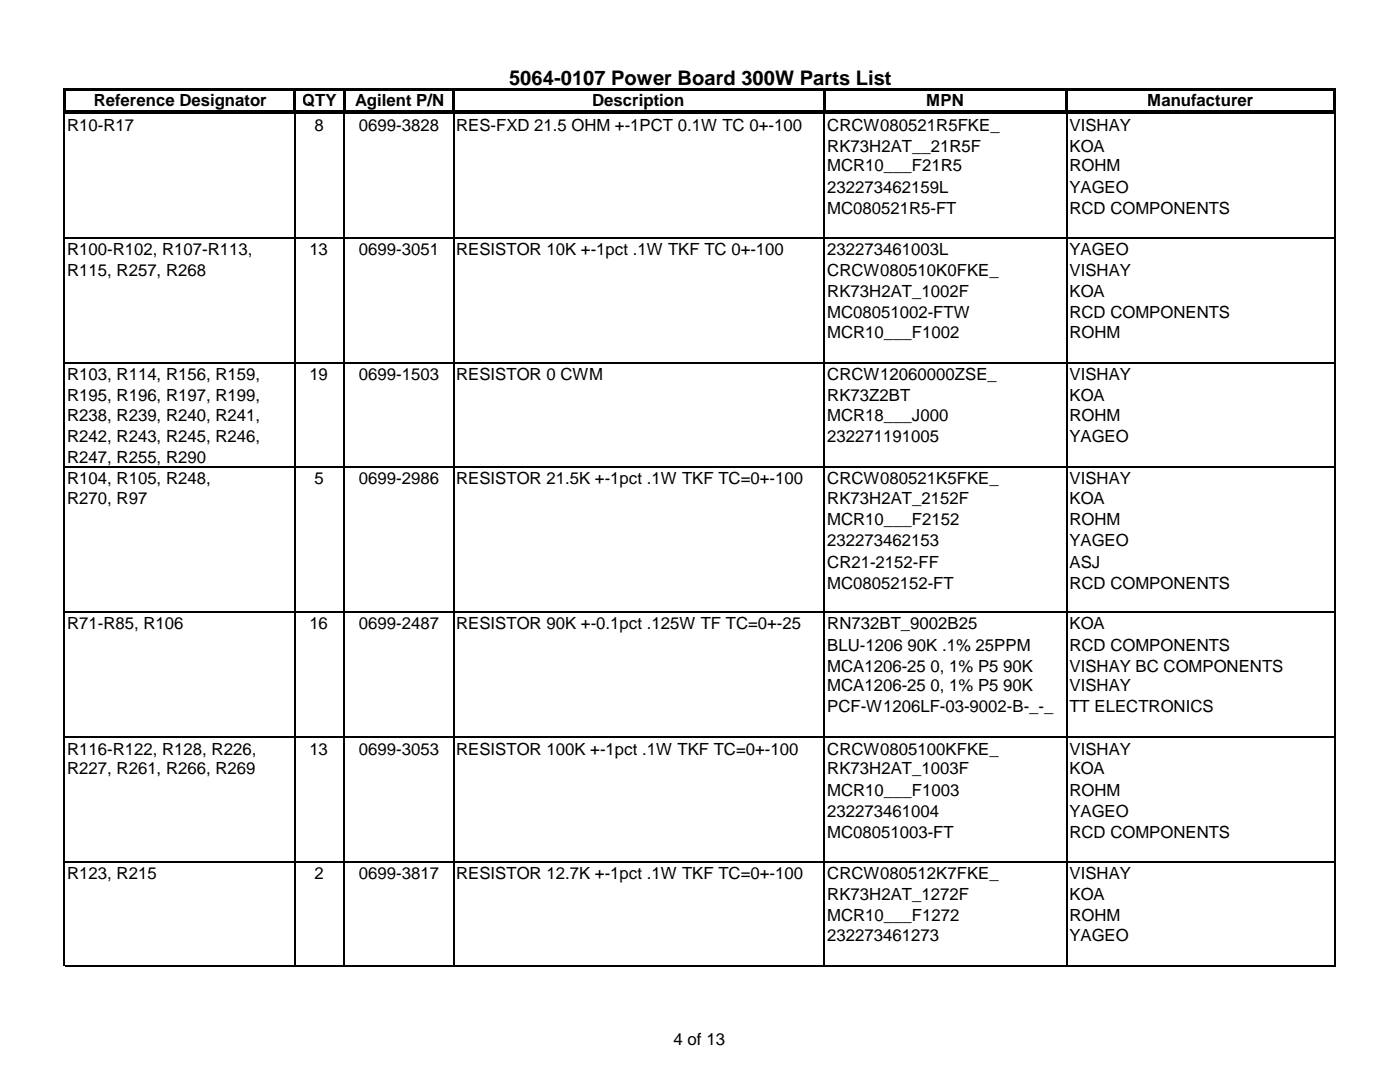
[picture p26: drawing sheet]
<svg xmlns="http://www.w3.org/2000/svg" width="279mm" height="216mm" viewBox="0 0 279 216" stroke-linecap="round" stroke-linejoin="round" font-family="sans-serif">
<defs><g id="words">
<text font-size="4" x="101.6" y="16.9">5064-0107 Power Board 300W Parts List</text>
<g font-size="3.3">
<text x="18.7" y="21.2">Reference Designator</text>
<text x="60.3" y="21.2">QTY</text>
<text x="70.9" y="21.2">Agilent P/N</text>
<text x="118.2" y="21.2">Description</text>
<text x="184.9" y="21.2">MPN</text>
<text x="229" y="21.2">Manufacturer</text>
<text x="13.4" y="26.1">R10-R17</text>
<text x="62.8" y="26.1">8</text>
<text x="71.6" y="26.1">0699-3828</text>
<text x="91" y="26.1">RES-FXD 21.5 OHM +-1PCT 0.1W TC 0+-100</text>
<text x="165.1" y="26.1">CRCW080521R5FKE_</text>
<text x="213.4" y="26.1">VISHAY</text>
<text x="165.1" y="30.3">RK73H2AT__21R5F</text>
<text x="165.1" y="34.2">MCR10___F21R5</text>
<text x="213.4" y="30.3">KOA</text>
<text x="213.4" y="34.2">ROHM</text>
<text x="165.1" y="38.5">232273462159L</text>
<text x="213.4" y="38.5">YAGEO</text>
<text x="165.1" y="42.7">MC080521R5-FT</text>
<text x="213.4" y="42.7">RCD COMPONENTS</text>
<text x="13.4" y="50.8">R100-R102, R107-R113,</text>
<text x="61.7" y="50.8">13</text>
<text x="71.6" y="50.8">0699-3051</text>
<text x="91" y="50.8">RESISTOR 10K +-1pct .1W TKF TC 0+-100</text>
<text x="165.1" y="50.8">232273461003L</text>
<text x="213.4" y="50.8">YAGEO</text>
<text x="13.4" y="55">R115, R257, R268</text>
<text x="165.1" y="55">CRCW080510K0FKE_</text>
<text x="165.1" y="59.3">RK73H2AT_1002F</text>
<text x="213.4" y="55">VISHAY</text>
<text x="213.4" y="59.3">KOA</text>
<text x="165.1" y="63.5">MC08051002-FTW</text>
<text x="213.4" y="63.5">RCD COMPONENTS</text>
<text x="165.1" y="67.4">MCR10___F1002</text>
<text x="213.4" y="67.4">ROHM</text>
<text x="13.4" y="75.8">R103, R114, R156, R159,</text>
<text x="61.7" y="75.8">19</text>
<text x="71.6" y="75.8">0699-1503</text>
<text x="91" y="75.8">RESISTOR 0 CWM</text>
<text x="165.1" y="75.8">CRCW12060000ZSE_</text>
<text x="213.4" y="75.8">VISHAY</text>
<text x="13.4" y="80.1">R195, R196, R197, R199,</text>
<text x="13.4" y="84">R238, R239, R240, R241,</text>
<text x="165.1" y="80.1">RK73Z2BT</text>
<text x="165.1" y="84">MCR18___J000</text>
<text x="213.4" y="80.1">KOA</text>
<text x="213.4" y="84">ROHM</text>
<text x="13.4" y="88.2">R242, R243, R245, R246,</text>
<text x="165.1" y="88.2">232271191005</text>
<text x="213.4" y="88.2">YAGEO</text>
<text x="13.4" y="92.4">R247, R255, R290</text>
<text x="13.4" y="96.7">R104, R105, R248,</text>
<text x="13.4" y="100.5">R270, R97</text>
<text x="62.8" y="96.7">5</text>
<text x="71.6" y="96.7">0699-2986</text>
<text x="91" y="96.7">RESISTOR 21.5K +-1pct .1W TKF TC=0+-100</text>
<text x="165.1" y="96.7">CRCW080521K5FKE_</text>
<text x="165.1" y="100.5">RK73H2AT_2152F</text>
<text x="213.4" y="96.7">VISHAY</text>
<text x="213.4" y="100.5">KOA</text>
<text x="165.1" y="104.8">MCR10___F2152</text>
<text x="213.4" y="104.8">ROHM</text>
<text x="165.1" y="109">232273462153</text>
<text x="165.1" y="113.2">CR21-2152-FF</text>
<text x="213.4" y="109">YAGEO</text>
<text x="213.4" y="113.2">ASJ</text>
<text x="165.1" y="117.5">MC08052152-FT</text>
<text x="213.4" y="117.5">RCD COMPONENTS</text>
<text x="13.4" y="125.6">R71-R85, R106</text>
<text x="61.7" y="125.6">16</text>
<text x="71.6" y="125.6">0699-2487</text>
<text x="91" y="125.6">RESISTOR 90K +-0.1pct .125W TF TC=0+-25</text>
<text x="165.1" y="125.6">RN732BT_9002B25</text>
<text x="213.4" y="125.6">KOA</text>
<text x="165.1" y="129.8">BLU-1206 90K .1% 25PPM</text>
<text x="213.4" y="129.8">RCD COMPONENTS</text>
<text x="165.1" y="134.1">MCA1206-25 0, 1% P5 90K</text>
<text x="165.1" y="137.9">MCA1206-25 0, 1% P5 90K</text>
<text x="213.4" y="134.1">VISHAY BC COMPONENTS</text>
<text x="213.4" y="137.9">VISHAY</text>
<text x="165.1" y="142.2">PCF-W1206LF-03-9002-B-_-_</text>
<text x="213.4" y="142.2">TT ELECTRONICS</text>
<text x="13.4" y="150.6">R116-R122, R128, R226,</text>
<text x="13.4" y="154.5">R227, R261, R266, R269</text>
<text x="61.7" y="150.6">13</text>
<text x="71.6" y="150.6">0699-3053</text>
<text x="91" y="150.6">RESISTOR 100K +-1pct .1W TKF TC=0+-100</text>
<text x="165.1" y="150.6">CRCW0805100KFKE_</text>
<text x="165.1" y="154.5">RK73H2AT_1003F</text>
<text x="213.4" y="150.6">VISHAY</text>
<text x="213.4" y="154.5">KOA</text>
<text x="165.1" y="158.8">MCR10___F1003</text>
<text x="213.4" y="158.8">ROHM</text>
<text x="165.1" y="163">232273461004</text>
<text x="165.1" y="167.2">MC08051003-FT</text>
<text x="213.4" y="163">YAGEO</text>
<text x="213.4" y="167.2">RCD COMPONENTS</text>
<text x="13.4" y="175.3">R123, R215</text>
<text x="62.8" y="175.3">2</text>
<text x="71.6" y="175.3">0699-3817</text>
<text x="91" y="175.3">RESISTOR 12.7K +-1pct .1W TKF TC=0+-100</text>
<text x="165.1" y="175.3">CRCW080512K7FKE_</text>
<text x="165.1" y="179.6">RK73H2AT_1272F</text>
<text x="213.4" y="175.3">VISHAY</text>
<text x="213.4" y="179.6">KOA</text>
<text x="165.1" y="183.8">MCR10___F1272</text>
<text x="213.4" y="183.8">ROHM</text>
<text x="165.1" y="187.7">232273461273</text>
<text x="213.4" y="187.7">YAGEO</text>
<text x="134.4" y="208.5">4 of 13</text>
</g>
</g></defs>
<g fill="#000">
<path d="M12.5 17.6h.6v5h-.6zM13.1 17.6h253.6v.6h-253.6zM58.5 18.2h.6v4.4h-.6zM68.4 18.2h.6v4.4h-.6zM90.2 18.2h.6v4.4h-.6zM164.2 18.2h.6v4.4h-.6zM212.6 18.2h.6v4.4h-.6zM266.1 18.2h.6v4.4h-.6zM12.7 22.6h.3v.1h-.3zM13.1 22h253.6v.6h-253.6zM58.7 22.6h.3v.1h-.3zM68.6 22.6h.3v.1h-.3z"/>
<path d="M90.4 22.6h.3v.1h-.3zM164.3 22.6h.3v.1h-.3zM212.8 22.6h.3v.1h-.3zM266.2 22.6h.3v.1h-.3z"/>
</g>
<g fill="none" stroke="#000" stroke-width=".29">
<path d="M12.8 22.4v170.4M13 22.6h253.5M58.9 22.7v170.1M68.7 22.7v170.1M90.5 22.7v170.1M164.5 22.7v170.1M212.9 22.7v170.1M266.4 22.7v170.1M13 72.4h253.5M13 93.1h253.5M13 122.2h253.5M13 147h253.5"/>
<path d="M13 171.9h253.5M13 192.7h253.5"/>
</g>
<path d="M13 47.5h253.5" fill="none" stroke="#000" stroke-width=".3"/>
<use href="#words"/>
</svg>
